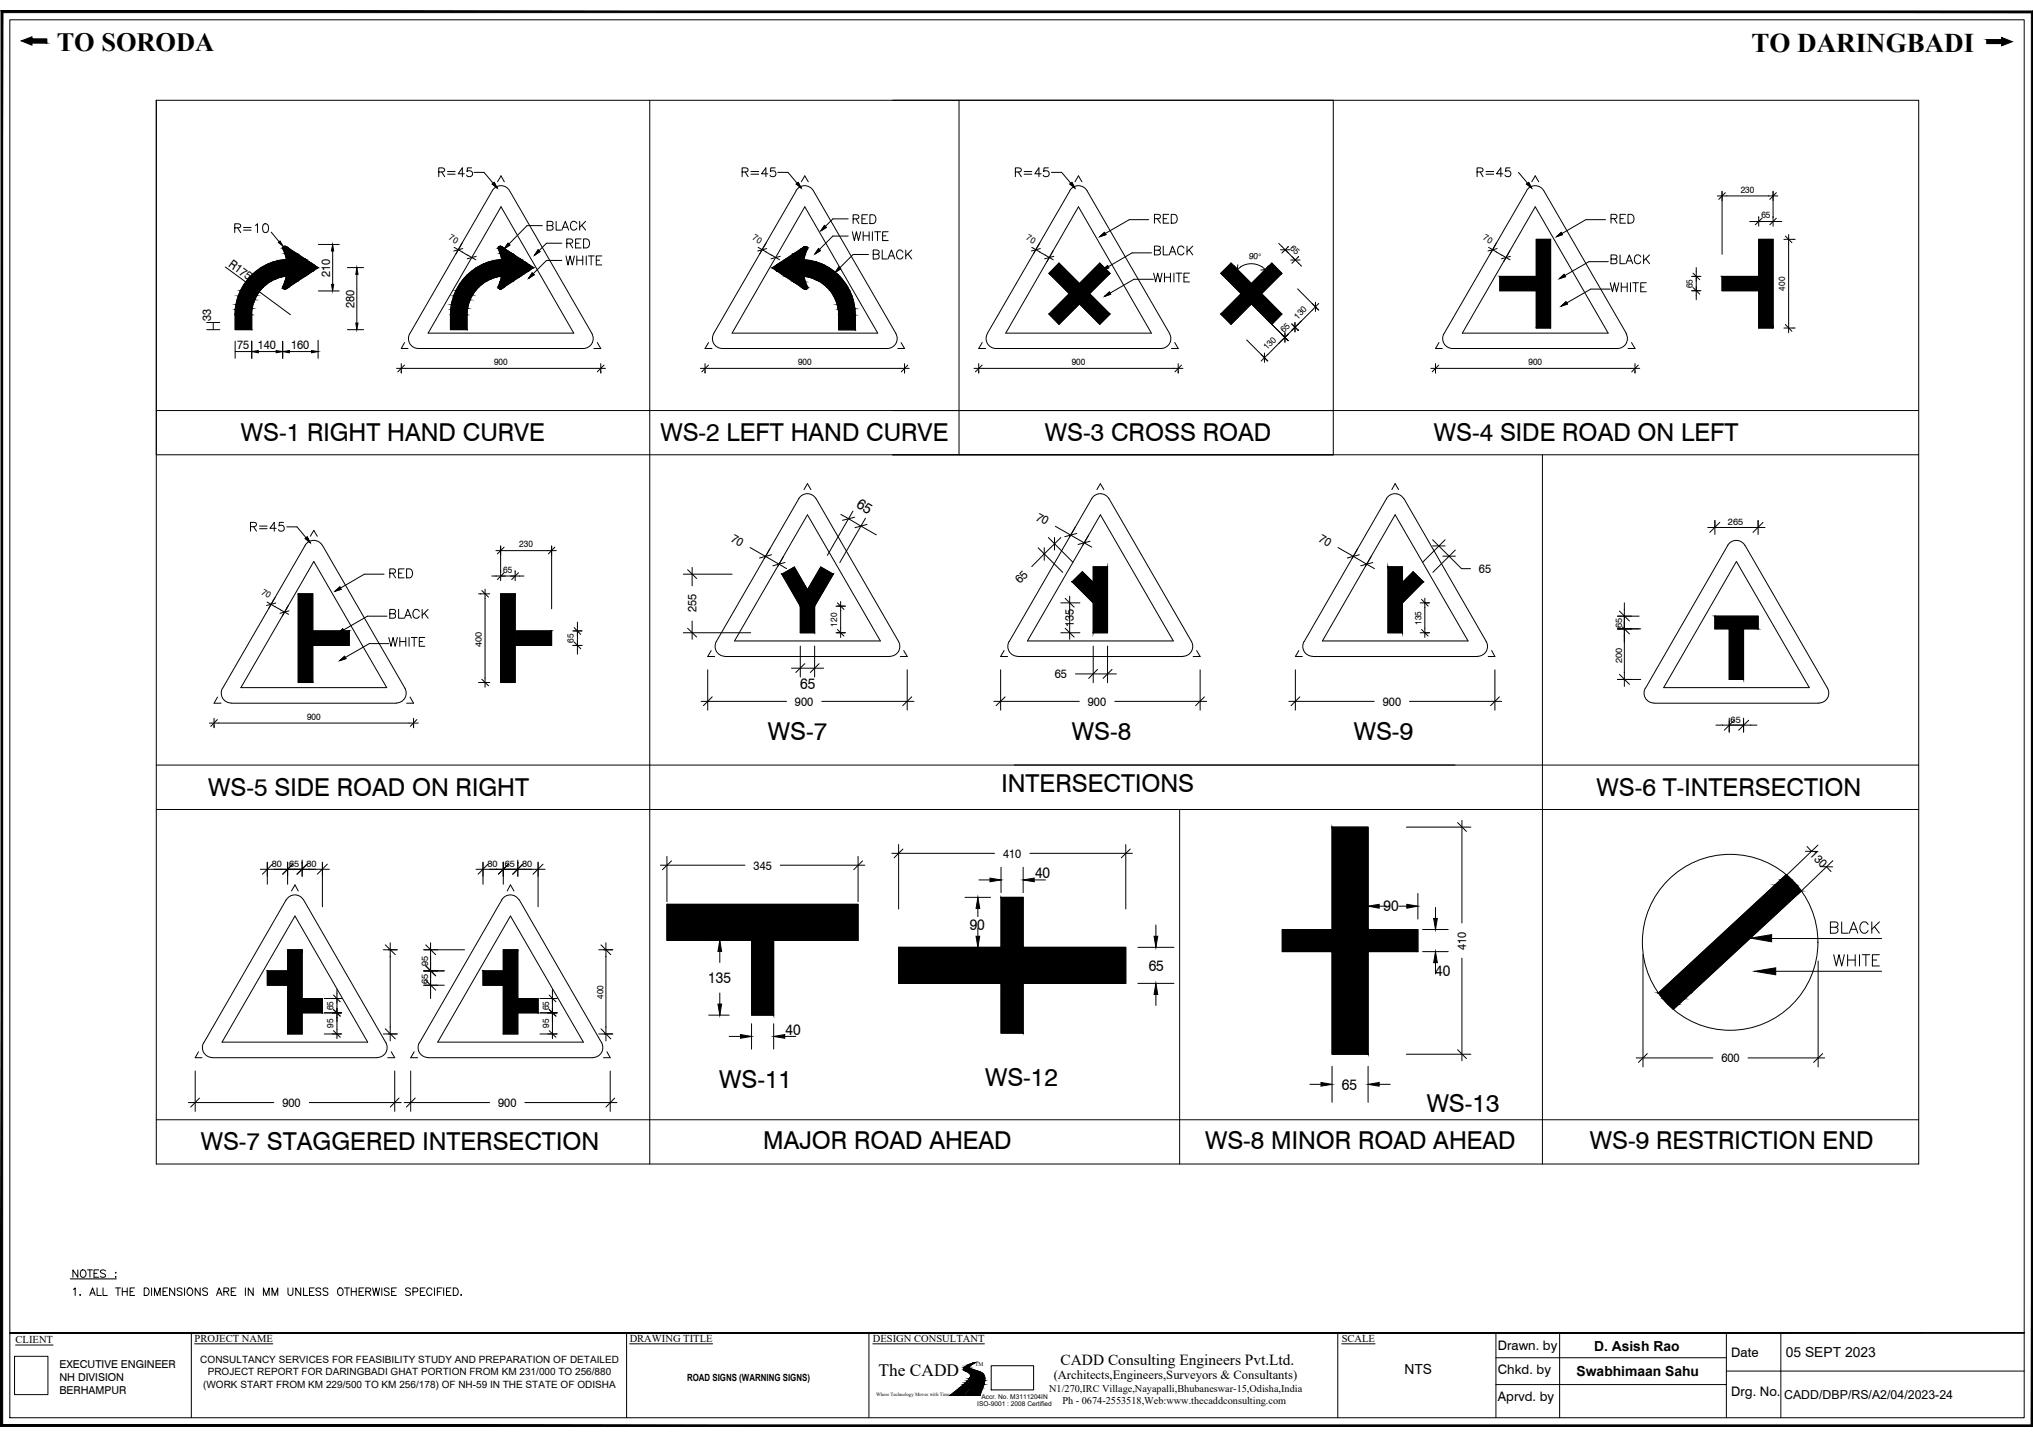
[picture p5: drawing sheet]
<svg xmlns="http://www.w3.org/2000/svg" width="420mm" height="297mm" viewBox="0 0 420 297" stroke-linecap="round" stroke-linejoin="round" font-family="sans-serif">
<defs><g id="words">
<text font-size="5.6" x="362" y="10.7">TO DARINGBADI</text>
<text font-size="5.4" x="11.7" y="10.6">TO SORODA</text>
<g font-size="5.3">
<text x="116.4" y="52.6">RED</text>
<text x="116.1" y="56.1">WHITE</text>
<text x="377.5" y="194">BLACK</text>
<text x="378.2" y="200.7">WHITE</text>
</g>
<g font-size="5.1">
<text x="49.8" y="91.2">WS-1 RIGHT HAND CURVE</text>
<text x="136.5" y="91.2">WS-2 LEFT HAND CURVE</text>
<text x="215.9" y="91.2">WS-3 CROSS ROAD</text>
<text x="296.3" y="91.2">WS-4 SIDE ROAD ON LEFT</text>
<text x="158.7" y="153">WS-7</text>
<text x="221.5" y="153">WS-8</text>
<text x="279.8" y="153">WS-9</text>
<text x="43.1" y="164.5">WS-5 SIDE ROAD ON RIGHT</text>
<text x="207" y="163.8">INTERSECTIONS</text>
<text x="329.9" y="164.5">WS-6 T-INTERSECTION</text>
<text x="148.6" y="224.9">WS-11</text>
<text x="203.6" y="224.4">WS-12</text>
<text x="294.9" y="229.9">WS-13</text>
<text x="41.5" y="237.7">WS-7 STAGGERED INTERSECTION</text>
<text x="157.7" y="237.6">MAJOR ROAD AHEAD</text>
<text x="249" y="237.6">WS-8 MINOR ROAD AHEAD</text>
<text x="328.6" y="237.5">WS-9 RESTRICTION END</text>
</g>
<g font-size="4.9">
<text x="90" y="37.7">R=45</text>
<text x="152.4" y="37.7">R=45</text>
<text x="208.8" y="37.7">R=45</text>
<text x="304.4" y="37.7">R=45</text>
<text x="175.3" y="47.3">RED</text>
<text x="237.8" y="47.3">RED</text>
<text x="332" y="47.3">RED</text>
<text x="47.6" y="49.4">R=10</text>
<text x="112.2" y="48.7">BLACK</text>
<text x="175.3" y="50.8">WHITE</text>
<text x="237.8" y="54">BLACK</text>
<text x="179.6" y="54.7">BLACK</text>
<text x="237.4" y="59.6">WHITE</text>
<text x="332" y="55.7">BLACK</text>
<text x="332" y="61.4">WHITE</text>
<text x="50.8" y="111.1">R=45</text>
<text x="79.7" y="120.6">RED</text>
<text x="79.7" y="129.1">BLACK</text>
<text x="79.4" y="134.8">WHITE</text>
</g>
<text font-size="3.6" x="181.6" y="284.5">The CADD</text>
<g font-size="3.2">
<text x="176.8" y="104.9" transform="rotate(30 176.8 104.9)">65</text>
<text x="165.4" y="142.4">65</text>
<text x="213.9" y="181.5">40</text>
<text x="285.9" y="188.3">90</text>
<text x="200.4" y="192.2">90</text>
<text x="146.3" y="203.2">135</text>
<text x="237.4" y="200.8">65</text>
<text x="296.6" y="201.8">40</text>
<text x="162.3" y="213.9">40</text>
<text x="277.3" y="225.3">65</text>
<text x="219.2" y="282.1">CADD Consulting Engineers Pvt.Ltd.</text>
</g>
<g font-size="2.9">
<text x="329.4" y="279.2">D. Asish Rao</text>
<text x="369.1" y="280.4">05 SEPT 2023</text>
<text x="290.2" y="284.1">NTS</text>
<text x="325.8" y="284.4">Swabhimaan Sahu</text>
</g>
<g font-size="2.7">
<text x="309.6" y="279.1">Drawn. by</text>
<text x="357.8" y="280.4">Date</text>
<text x="309.6" y="284.1">Chkd. by</text>
<text x="309.6" y="289.7">Aprvd. by</text>
<text x="357.8" y="288.6">Drg. No.</text>
</g>
<g font-size="2.6">
<text x="217.8" y="285">(Architects,Engineers,Surveyors &amp; Consultants)</text>
<text x="368.7" y="289.2">CADD/DBP/RS/A2/04/2023-24</text>
</g>
<g font-size="2.5">
<text x="47.1" y="54.9" transform="rotate(36 47.1 54.9)">R175</text>
<text x="68.2" y="57.2" transform="rotate(-90 68.2 57.2)">210</text>
<text x="73.2" y="63.6" transform="rotate(-90 73.2 63.6)">280</text>
<text x="43.6" y="66.4" transform="rotate(-90 43.6 66.4)">33</text>
<text x="49" y="72.2">75</text>
<text x="53.3" y="72.2">140</text>
<text x="60.2" y="72.2">160</text>
<text x="214" y="107.4" transform="rotate(29 214 107.4)">70</text>
<text x="150.9" y="111.8" transform="rotate(30 150.9 111.8)">70</text>
<text x="272.4" y="111.8" transform="rotate(30 272.4 111.8)">70</text>
<text x="305.6" y="118.4">65</text>
<text x="210.9" y="120.8" transform="rotate(-45 210.9 120.8)">65</text>
<text x="143.9" y="126.6" transform="rotate(-90 143.9 126.6)">255</text>
<text x="222" y="129.7" transform="rotate(-90 222 129.7)">135</text>
<text x="218" y="140.2">65</text>
<text x="164.3" y="145.9">900</text>
<text x="224.8" y="145.9">900</text>
<text x="285.8" y="145.9">900</text>
<text x="155.7" y="179.7">345</text>
<text x="207.3" y="177.3">410</text>
<text x="373.9" y="176.8" transform="rotate(46 373.9 176.8)">130</text>
<text x="303" y="196.3" transform="rotate(-90 303 196.3)">410</text>
<text x="355.8" y="219.6">600</text>
<text x="58.4" y="228.8">900</text>
<text x="103" y="228.8">900</text>
</g>
<g font-size="2.2">
<text x="3.2" y="277.6">CLIENT</text>
<text x="40.2" y="277.3">PROJECT NAME</text>
<text x="130.1" y="277.3">DRAWING TITLE</text>
<text x="180.4" y="277.3">DESIGN CONSULTANT</text>
<text x="277.3" y="277.3">SCALE</text>
<text x="12.3" y="282.7">EXECUTIVE ENGINEER</text>
<text x="12.3" y="285.4">NH DIVISION</text>
<text x="12.3" y="288.1">BERHAMPUR</text>
</g>
<g font-size="2.1">
<text x="41.4" y="281.8">CONSULTANCY SERVICES FOR FEASIBILITY STUDY AND PREPARATION OF DETAILED</text>
<text x="42" y="286.8">(WORK START FROM KM 229/500 TO KM 256/178) OF NH-59 IN THE STATE OF ODISHA</text>
<text x="42.9" y="284.3">PROJECT REPORT FOR DARINGBADI GHAT PORTION FROM KM 231/000 TO 256/880</text>
<text x="216.8" y="287.7">N1/270,IRC Village,Nayapalli,Bhubaneswar-15,Odisha,India</text>
<text x="219.6" y="290.2">Ph - 0674-2553518,Web:www.thecaddconsulting.com</text>
</g>
<text font-size="2" x="142" y="285.6">ROAD SIGNS (WARNING SIGNS)</text>
<g font-size="1.9">
<text x="359.7" y="39.8">230</text>
<text x="364" y="45.1">65</text>
<text x="92.6" y="49.5" transform="rotate(29 92.6 49.5)">70</text>
<text x="155.4" y="49.5" transform="rotate(30 155.4 49.5)">70</text>
<text x="212" y="49.5" transform="rotate(30 212 49.5)">70</text>
<text x="258.1" y="53.5" transform="rotate(7 258.1 53.5)">90°</text>
<text x="266.5" y="51.5" transform="rotate(44 266.5 51.5)">65</text>
<text x="306.4" y="49.5" transform="rotate(29 306.4 49.5)">70</text>
<text x="349.9" y="59.5" transform="rotate(-90 349.9 59.5)">65</text>
<text x="368.9" y="60.1" transform="rotate(-90 368.9 60.1)">400</text>
<text x="265.4" y="68.9" transform="rotate(-45 265.4 68.9)">65</text>
<text x="268.2" y="66.1" transform="rotate(-45 268.2 66.1)">130</text>
<text x="102.1" y="75.5">900</text>
<text x="164.9" y="75.5">900</text>
<text x="221.5" y="75.5">900</text>
<text x="261.9" y="72.4" transform="rotate(-46 261.9 72.4)">130</text>
<text x="315.9" y="75.5">900</text>
<text x="107.3" y="113.1">230</text>
<text x="357.1" y="108.6">265</text>
<text x="104" y="118.4">65</text>
<text x="53.9" y="122.8" transform="rotate(30 53.9 122.8)">70</text>
<text x="173" y="129.5" transform="rotate(-90 173 129.5)">120</text>
<text x="293.8" y="129.1" transform="rotate(-90 293.8 129.1)">135</text>
<text x="335.3" y="129.9" transform="rotate(-90 335.3 129.9)">65</text>
<text x="99.6" y="133.7" transform="rotate(-90 99.6 133.7)">400</text>
<text x="118.6" y="132.9" transform="rotate(-90 118.6 132.9)">65</text>
<text x="335.3" y="137" transform="rotate(-90 335.3 137)">200</text>
<text x="63.5" y="148.7">900</text>
<text x="357.7" y="149.4">65</text>
<text x="56.2" y="179.2">80</text>
<text x="59.7" y="179.2">65</text>
<text x="63.3" y="179.2">80</text>
<text x="100.8" y="179.2">80</text>
<text x="104.3" y="179.2">65</text>
<text x="107.9" y="179.2">80</text>
<text x="88.5" y="203.4" transform="rotate(-90 88.5 203.4)">65</text>
<text x="88.5" y="199.7" transform="rotate(-90 88.5 199.7)">95</text>
<text x="68.9" y="208.8" transform="rotate(-90 68.9 208.8)">65</text>
<text x="113.5" y="208.8" transform="rotate(-90 113.5 208.8)">65</text>
<text x="124.8" y="206.4" transform="rotate(-90 124.8 206.4)">400</text>
<text x="68.9" y="212.5" transform="rotate(-90 68.9 212.5)">95</text>
<text x="113.5" y="212.5" transform="rotate(-90 113.5 212.5)">95</text>
</g>
<g font-size="1.4">
<text x="202" y="290.7">ISO-9001 : 2008 Certified</text>
<text x="202.8" y="289.2">Accr. No. M3111204IN</text>
</g>
<text font-size="1.2" x="201.5" y="282.3">TM</text>
<text font-size="1" x="181.1" y="288.6">Where Technology Moves with Time</text>
</g></defs>
<!-- layer: TEXT -->
<g fill="#000" stroke="#000" stroke-width=".21">
<path d="M101.7 38l.5-.3 .5 1.1zM164.5 38l.5-.3 .6 1.1zM221.1 38l.4-.3 .6 1.1zM315.5 38l.4-.3 .6 1.1zM57.9 53.8l1.3-.1v.1zM103.2 59.7h.4zM103.3 51h.3zM103.3 59.8h.2zM103.3 50.9h.2zM105 50.3l.4 .4-1.1 .7zM110 56.4l.4 .4-1.1 .7zM111.2 51.6l.4 .4-1.1 .7z"/>
<path d="M166.2 53.7l1.3 .2h-1.3zM169.2 51.4l.3 .4-1.1 .7zM170.4 46.6l.4 .4-1.1 .7zM173.4 55.2l.3 .4-1.1 .7zM227.3 48.9l1-.9 .3 .5zM227.9 55.8l1-.9 .3 .5zM321.7 48.9l1-.9 .2 .5zM322.3 57.6l1-.9 .3 .5zM228.3 61.2l1-.8 .2 .4zM322.7 63.3l.9-.9 .3 .5zM63.1 111.3l.4-.3 .6 1.2zM69.3 122.2l.9-.9 .3 .5z"/>
<path d="M69.9 130.9l.9-.9 .3 .5zM70.2 136.6l1-.9 .3 .4z"/>
<path d="M51.8 57.1h7.4zM51.8 57.1h7.4z"/>
<path d="M49.8 60l3.9 .1 .1-.1zM49.8 60l3.9 .1h-4z"/>
<path d="M50.2 59.3l3.6 .7 .6-.7zM50.2 59.3l3.6 .7h-4z"/>
<path d="M50.4 58.8l4 .5 .6-.5zM50.4 58.8l4 .5h-4.2z"/>
<path d="M50.6 58.6l4.4 .2 .2-.2zM50.6 58.6l4.4 .2h-4.6z"/>
<path d="M51 58.1l4.2 .5 .9-.5zM51 58.1l4.2 .5h-4.6z"/>
<path d="M51.2 57.8l4.9 .3 .7-.3zM51.2 57.8l4.9 .3h-5.1z"/>
<path d="M51.4 57.6l5.4 .2 .3-.2zM51.4 57.6l5.4 .2h-5.6z"/>
<path d="M51.6 57.3l5.5 .3 1-.3zM51.6 57.3l5.5 .3h-5.7z"/>
<path d="M58.8 59.8h.2zM58.8 59.8h.2z"/>
<path d="M58.8 50.9h.2zM58.8 50.9h.2zM58.8 50.9h.2z"/>
<path d="M58.8 50.9l.3 .1zM58.7 51h.4zM58.7 51h.4zM58.7 51h.4z"/>
<path d="M58.7 51h.4zM58.6 51h.5zM58.6 51h.5zM58.6 51h.5z"/>
<path d="M58.7 59.7h.4zM58.7 59.7l.3 .1zM58.8 59.8h.2z"/>
<path d="M58.6 51h.6zM58.5 51h.7z"/>
<path d="M58.6 59.7h.5zM58.6 59.7h.5zM58.7 59.7h.4zM58.7 59.7h.4z"/>
<path d="M59.2 57.1h3.9zM59.2 57.1h3.9z"/>
<path d="M51.9 57.1h7.3zM51.8 57.1h7.4z"/>
<path d="M59.2 57.1h3.9zM59.2 57.1h3.9z"/>
<path d="M51.8 57.1l6.3 .2 1.1-.2zM51.8 57.1l6.3 .2h-6.5z"/>
<path d="M58.5 51l.9 .1zM58.5 51l.9 .1z"/>
<path d="M57.9 53.8l1.4 .3-.1-.3zM56.6 54.1l1.3-.3 1.4 .3z"/>
<path d="M52.2 56.7l7 .1v-.1zM52.2 56.7l7 .1h-7.1z"/>
<path d="M52.1 56.8l7.1 .3v-.3zM52.1 56.8l7.1 .3h-7.3z"/>
<path d="M58.5 59.6h.7zM58.5 59.6l.6 .1zM58.6 59.7h.5zM58.6 59.7h.5z"/>
<path d="M56.6 54.1l2.7 .2v-.2zM56.3 54.3l.3-.2 2.7 .2z"/>
<path d="M56.3 54.3l3 .3v-.3zM55.4 54.6l.9-.3 3 .3z"/>
<path d="M55.4 54.6l3.9 .2v-.2zM55.1 54.8l.3-.2 3.9 .2z"/>
<path d="M55.1 54.8h4.2zM55 54.8h4.3z"/>
<path d="M55 54.8l4.3 .4v-.4zM54.2 55.2l.8-.4 4.3 .4z"/>
<path d="M54.2 55.2l5.1 .1zM54 55.3h5.3z"/>
<path d="M54 55.3l5.3 .1v-.1zM53.8 55.4l.2-.1 5.3 .1z"/>
<path d="M53.8 55.4l5.5 .6v-.6zM53.1 56l.7-.6 5.5 .6zM53.1 56h6.2zM53.1 56h6.2z"/>
<path d="M53.1 56l6.1 .7 .1-.7zM52.2 56.7l.9-.7 6.1 .7z"/>
<path d="M58.5 51.1l1 .1zM58.5 51.1l1 .1z"/>
<path d="M58.5 59.5h.9zM58.5 59.5l.7 .1z"/>
<path d="M58.5 51.2l1.1 .1zM58.5 51.2l1.1 .1z"/>
<path d="M58.5 59.5h1zM58.5 59.5h.9z"/>
<path d="M58.4 51.3l1.3 .1zM58.4 51.3l1.3 .1z"/>
<path d="M58.4 59.4h1.2zM58.4 59.4l1.1 .1z"/>
<path d="M58.4 51.4l3 1-1.7-1zM58.4 51.4l3 1h-2.5z"/>
<path d="M58.4 59.3h1.3zM58.4 59.3l1.2 .1z"/>
<path d="M58.9 52.4l4.2 1.2-1.7-1.2zM58.9 52.4l4.2 1.2h-3.9z"/>
<path d="M58.9 58.2l.8 1.1 1.7-1.1zM58.9 58.2l.8 1.1h-1.3z"/>
<path d="M59.2 57.1h3.9zM59.2 57.1h3.9z"/>
<path d="M59.2 57.1l2.2 1.1 1.7-1.1zM59.2 57.1l2.2 1.1h-2.5z"/>
<path d="M59.2 53.6l4 .1zM59.2 53.6l4 .1z"/>
<path d="M59.2 53.7l4.9 .6-.9-.6zM59.2 53.7l4.9 .6h-4.8z"/>
<path d="M59.2 56.8l3.9 .3 .4-.3zM59.2 56.8l3.9 .3h-3.9z"/>
<path d="M59.2 56.7l4.3 .1 .2-.1zM59.2 56.7l4.3 .1h-4.3z"/>
<path d="M59.3 54.3l5.3 .3-.5-.3zM59.3 54.3l5.3 .3h-5.3z"/>
<path d="M59.3 54.6l5.6 .2-.3-.2zM59.3 54.6l5.6 .2h-5.6z"/>
<path d="M59.3 56h5.5zM59.3 56h5.6z"/>
<path d="M59.3 56l4.4 .7 1.1-.7zM59.3 56l4.4 .7h-4.5z"/>
<path d="M59.3 55.9l5.6 .1zM59.3 55.9l5.6 .1z"/>
<path d="M59.3 54.8h5.6zM59.3 54.8h5.6z"/>
<path d="M59.3 54.8h5.6zM59.3 54.8h5.6z"/>
<path d="M59.4 54.8l6.3 .5-.8-.5zM59.4 54.8l6.3 .5h-6.4z"/>
<path d="M59.3 55.4l5.6 .5 .7-.5zM59.3 55.4l5.6 .5h-5.6z"/>
<path d="M59.3 55.3l6.3 .1 .1-.1zM59.3 55.3l6.3 .1h-6.3z"/>
<path d="M96.4 57.1h7.3zM96.4 57.1h7.3z"/>
<path d="M96.4 57.1h7.3zM96.4 57.1h7.3z"/>
<path d="M97.6 56h6.2zM97.6 56h6.2z"/>
<path d="M94.3 60l4 .1 .1-.1zM94.3 60l4 .1h-4.1z"/>
<path d="M94.7 59.3l3.7 .7 .6-.7zM94.7 59.3l3.7 .7h-4.1z"/>
<path d="M95 58.8l4 .5 .5-.5zM95 58.8l4 .5h-4.3z"/>
<path d="M95.1 58.6l4.4 .2 .3-.2zM95.1 58.6l4.4 .2h-4.5z"/>
<path d="M95.5 58.1l4.3 .5 .9-.5zM95.5 58.1l4.3 .5h-4.7z"/>
<path d="M95.7 57.8l5 .3 .6-.3zM95.7 57.8l5 .3h-5.2z"/>
<path d="M95.9 57.6l5.4 .2 .3-.2zM95.7 57.8l.2-.2 5.4 .2z"/>
<path d="M96.2 57.3l5.4 .3 1.1-.3zM96.2 57.3l5.4 .3h-5.7z"/>
<path d="M103.3 59.8h.2zM103.3 59.8h.2z"/>
<path d="M103.3 50.9h.2zM103.3 50.9h.2z"/>
<path d="M103.3 50.9l.3 .1zM103.3 50.9l.3 .1zM103.2 51h.4z"/>
<path d="M103.2 51h.5zM103.2 51h.5zM103.2 51h.5zM103.2 51h.5z"/>
<path d="M103.3 59.7h.3zM103.3 59.7l.2 .1z"/>
<path d="M103.2 51h.6zM103.1 51h.7z"/>
<path d="M103.7 57.1h3.9zM103.7 57.1h3.9z"/>
<path d="M96.4 57.1l6.3 .2 1-.2zM96.4 57.1l6.3 .2h-6.5z"/>
<path d="M103.2 59.7h.5zM103.2 59.7h.4zM103.2 59.7h.4z"/>
<path d="M103.7 53.7v.1zM102.4 53.8l1.3-.1v.1z"/>
<path d="M102.4 53.8l1.4 .3-.1-.3zM101.1 54.1l1.3-.3 1.4 .3z"/>
<path d="M96.6 56.8l7.1 .3v-.3zM96.6 56.8l7.1 .3h-7.3z"/>
<path d="M103.1 51l.7 .1zM103.1 51l.7 .1z"/>
<path d="M101.1 54.1l2.7 .2v-.2zM100.8 54.3l.3-.2 2.7 .2z"/>
<path d="M96.8 56.7l6.9 .1 .1-.1zM96.6 56.8l.2-.1 6.9 .1z"/>
<path d="M103.1 59.6h.7zM103.1 59.6l.6 .1zM103.2 59.7h.5zM103.2 59.7h.5z"/>
<path d="M100.8 54.3l3 .3v-.3zM99.9 54.6l.9-.3 3 .3z"/>
<path d="M103 51.1l1 .1zM103 51.1l1 .1z"/>
<path d="M99.9 54.6l3.9 .2v-.2zM99.6 54.8l.3-.2 3.9 .2z"/>
<path d="M99.6 54.8h4.2zM99.5 54.8h4.3z"/>
<path d="M99.5 54.8l4.3 .4v-.4zM98.7 55.2l.8-.4 4.3 .4z"/>
<path d="M98.7 55.2l5.1 .1zM98.6 55.3h5.2z"/>
<path d="M98.6 55.3l5.2 .1v-.1zM98.3 55.4l.3-.1 5.2 .1z"/>
<path d="M98.3 55.4l5.5 .6v-.6zM97.7 56l.6-.6 5.5 .6z"/>
<path d="M103.8 56h5.5zM103.8 56h5.5z"/>
<path d="M97.7 56h6.1zM97.6 56h6.2z"/>
<path d="M103.8 56h5.5zM103.8 56h5.5z"/>
<path d="M97.6 56l6.2 .7v-.7zM96.8 56.7l.8-.7 6.2 .7z"/>
<path d="M103 59.5h.8zM103 59.5l.8 .1z"/>
<path d="M103 51.2l1.1 .1zM103 51.2l1.1 .1z"/>
<path d="M103 59.5h1zM103 59.5h.8z"/>
<path d="M103 51.3l1.2 .1zM103 51.3l1.2 .1z"/>
<path d="M103 59.4h1.1zM103 59.4l1 .1z"/>
<path d="M103 51.4l2.9 1-1.7-1zM103 51.4l2.9 1h-2.5z"/>
<path d="M103 59.3h1.2zM103 59.3l1.1 .1z"/>
<path d="M103.4 52.4l4.2 1.2-1.7-1.2zM103.4 52.4l4.2 1.2h-3.9z"/>
<path d="M103.4 58.2l.8 1.1 1.7-1.1zM103.4 58.2l.8 1.1h-1.2z"/>
<path d="M103.6 57.3l2.3 .9 1.4-.9zM103.6 57.3l2.3 .9h-2.5z"/>
<path d="M103.7 57.1h3.9zM103.7 57.1h3.9z"/>
<path d="M103.7 57.1l3.6 .2 .3-.2zM103.7 57.1l3.6 .2h-3.7z"/>
<path d="M103.7 53.6l4 .1zM103.7 53.6l4 .1z"/>
<path d="M103.7 53.7l4.8 .4-.8-.4zM103.7 53.7l4.8 .4h-4.7z"/>
<path d="M103.8 56.7l3.8 .4 .6-.4zM103.8 56.7l3.8 .4h-3.9zM103.7 57.1h3.9zM103.7 57.1h3.9z"/>
<path d="M103.8 54.1l4.9 .2-.2-.2zM103.8 54.1l4.9 .2h-4.9z"/>
<path d="M103.8 54.3l5.6 .5-.7-.5zM103.8 54.3l5.6 .5h-5.6z"/>
<path d="M103.8 56l4.4 .7 1.1-.7zM103.8 56l4.4 .7h-4.4z"/>
<path d="M103.8 55.9h5.6zM103.8 55.9l5.5 .1z"/>
<path d="M103.8 54.8h5.6zM103.8 54.8h5.6z"/>
<path d="M103.8 54.8h5.7zM103.8 54.8h5.7z"/>
<path d="M103.8 54.8l6.5 .5-.8-.5zM103.8 54.8l6.5 .5h-6.5z"/>
<path d="M103.8 55.4l5.6 .5 .7-.5zM103.8 55.4l5.6 .5h-5.6z"/>
<path d="M103.8 55.3l6.3 .1 .2-.1zM103.8 55.3l6.3 .1h-6.3z"/>
<path d="M162.1 53.7h4.1zM162.1 53.7h4.1z"/>
<path d="M162.3 57.1h3.9zM162.3 57.1h3.9z"/>
<path d="M162.3 57.1h3.9zM162.3 57.1h3.9z"/>
<path d="M162.3 57.1h3.9zM162.3 57.1h3.9z"/>
<path d="M160.7 54.6l5.3 .2v-.2zM160.5 54.8l.2-.2 5.3 .2z"/>
<path d="M160.5 54.8h5.5zM160.4 54.8h5.6z"/>
<path d="M160.4 54.8h5.6zM160.4 54.8h5.6z"/>
<path d="M160.4 54.8l5.6 .6v-.6zM159.6 55.4l.8-.6 5.6 .6z"/>
<path d="M159.6 55.4l6.4 .1v-.1zM159.6 55.4l6.4 .1h-6.2z"/>
<path d="M159.8 55.5l6.2 .5v-.5zM159.8 55.5l6.2 .5h-5.5z"/>
<path d="M160.5 56h5.5zM160.5 56h5.5z"/>
<path d="M160.5 56h5.5zM160.5 56h5.5z"/>
<path d="M160.5 56l5.6 .7-.1-.7zM160.5 56l5.6 .7h-4.5z"/>
<path d="M161.2 54.3l4.8 .3 .1-.3zM160.7 54.6l.5-.3 4.8 .3z"/>
<path d="M161.6 56.7l4.5 .1v-.1zM161.6 56.7l4.5 .1h-4.3z"/>
<path d="M161.8 56.8l4.4 .3-.1-.3zM161.8 56.8l4.4 .3h-3.9z"/>
<path d="M162.3 53.6l3.9 .1zM162.1 53.7h4.1z"/>
<path d="M162.1 53.7l4 .6 .1-.6zM161.2 54.3l.9-.6 4 .6z"/>
<path d="M166.2 57.1h7.3zM166.2 57.1h7.3z"/>
<path d="M166.2 57.1h7.3zM166.2 57.1h7.3z"/>
<path d="M162.3 57.1l4.2 1.1-.3-1.1zM162.3 57.1l4.2 1.1h-2.5z"/>
<path d="M166.4 59.8h.1zM166.4 59.8h.1z"/>
<path d="M166.4 51h.1zM166.4 51h.1zM166.4 51h.1z"/>
<path d="M164 52.5l2.2 1.1 .3-1.1zM162.3 53.6l1.7-1.1 2.2 1.1z"/>
<path d="M164 58.2l2.9 1.1-.4-1.1zM164 58.2l2.9 1.1h-1.3z"/>
<path d="M166.4 51h.2zM166.3 51h.3zM166.3 51h.3zM166.3 51h.3z"/>
<path d="M166.3 51h.4zM166.2 51h.5zM166.2 51h.5zM166.2 51h.5z"/>
<path d="M166.3 59.8h.3zM166.3 59.8h.2zM166.4 59.8h.1z"/>
<path d="M166.2 51l.6 .1zM166.1 51.1h.7z"/>
<path d="M166.2 59.7h.5zM166.2 59.7l.4 .1zM166.3 59.8h.3zM166.3 59.8h.3z"/>
<path d="M166.1 51.1l.7 .1zM166 51.2h.8z"/>
<path d="M166.1 59.7h.7zM166.1 59.7h.6zM166.2 59.7h.5zM166.2 59.7h.5z"/>
<path d="M166 51.2l.9 .1zM166 51.2l.9 .1h-1z"/>
<path d="M166 59.6h.8zM166 59.6l.8 .1z"/>
<path d="M165.9 51.3h1zM165.8 51.3h1.1z"/>
<path d="M165.9 59.5h1zM165.9 59.5l.9 .1z"/>
<path d="M165.8 51.3l1.1 .1zM165.6 51.4h1.3z"/>
<path d="M165.6 51.4l.9 1.1 .4-1.1zM164 52.5l1.6-1.1 .9 1.1z"/>
<path d="M165.6 59.3l1.3 .1zM165.6 59.3l1.3 .1z"/>
<path d="M165.8 59.4h1.1zM165.8 59.4l1.1 .1z"/>
<path d="M166.2 53.9l2.5 .3-1.2-.3zM166.2 53.9l2.5 .3h-2.6z"/>
<path d="M166.1 54.2l3 .1-.4-.1zM166.1 54.2l3 .1h-3z"/>
<path d="M166.1 54.3l3.9 .3-.9-.3zM166.1 54.3l3.9 .3h-4z"/>
<path d="M166 54.6l4.3 .2-.3-.2zM166 54.6l4.3 .2h-4.3z"/>
<path d="M166 54.8h4.3zM166 54.8h4.3z"/>
<path d="M166 54.8l5.2 .5-.9-.5zM166 54.8l5.2 .5h-5.2z"/>
<path d="M166 55.3l5.5 .2-.3-.2zM166 55.3l5.5 .2h-5.5z"/>
<path d="M166 55.5l6.2 .5-.7-.5zM166 55.5l6.2 .5h-6.2z"/>
<path d="M166 56h6.2zM166 56h6.2z"/>
<path d="M166 56h6.3zM166 56h6.3z"/>
<path d="M166 56l7.1 .7-.8-.7zM166 56l7.1 .7h-7z"/>
<path d="M166.1 56.7l7.1 .1-.1-.1zM166.1 56.7l7.1 .1h-7.1z"/>
<path d="M166.1 56.8l7.4 .3-.3-.3zM166.1 56.8l7.4 .3h-7.3z"/>
<path d="M166.2 57.1h7.3zM166.2 57.1h7.3z"/>
<path d="M166.2 57.1l7.5 .2-.2-.2zM166.2 57.1l7.5 .2h-6.5z"/>
<path d="M167.2 57.3l6.8 .3-.3-.3zM167.2 57.3l6.8 .3h-5.8z"/>
<path d="M168.2 57.6l5.9 .2-.1-.2zM168.2 57.6l5.9 .2h-5.5z"/>
<path d="M168.6 57.8l5.7 .3-.2-.3zM168.6 57.8l5.7 .3h-5.1z"/>
<path d="M169.2 58.1l5.6 .6-.5-.6zM169.2 58.1l5.6 .6h-4.7z"/>
<path d="M170.1 58.7l4.8 .2-.1-.2zM170.1 58.7l4.8 .2h-4.6z"/>
<path d="M170.3 58.9l4.9 .5-.3-.5zM170.3 58.9l4.9 .5h-4.3z"/>
<path d="M170.9 59.4l4.7 .6-.4-.6zM170.9 59.4l4.7 .6h-4.1z"/>
<path d="M48.6 65.1l3.4 3v-3zM48.6 65.1l3.4 3h-3.4z"/>
<path d="M48.6 64l3.4 1.1 .1-1.1zM48.6 64l3.4 1.1h-3.4z"/>
<path d="M48.6 63.7l3.5 .3 .1-.3zM48.6 63.7l3.5 .3h-3.5z"/>
<path d="M48.8 63l3.4 .7 .1-.7zM48.8 63l3.4 .7h-3.6z"/>
<path d="M48.9 62.5l3.4 .5 .2-.5zM48.9 62.5l3.4 .5h-3.5z"/>
<path d="M49 62l3.5 .5 .2-.5zM49 62l3.5 .5h-3.6z"/>
<path d="M49.3 61.2l3.4 .8 .3-.8zM49.3 61.2l3.4 .8h-3.7z"/>
<path d="M49.4 61l3.6 .2 .1-.2zM49.4 61l3.6 .2h-3.7z"/>
<path d="M49.7 60.1l3.4 .9 .6-.9zM49.7 60.1l3.4 .9h-3.7z"/>
<path d="M93.1 65.1l3.4 3v-3zM93.1 65.1l3.4 3h-3.4z"/>
<path d="M93.2 64l3.3 1.1 .1-1.1zM93.2 64l3.3 1.1h-3.4z"/>
<path d="M93.2 63.7l3.4 .3v-.3zM93.2 63.7l3.4 .3h-3.4z"/>
<path d="M93.3 63l3.3 .7 .2-.7zM93.3 63l3.3 .7h-3.4z"/>
<path d="M93.4 62.5l3.4 .5 .2-.5zM93.4 62.5l3.4 .5h-3.5z"/>
<path d="M93.6 62l3.4 .5 .2-.5zM93.6 62l3.4 .5h-3.6z"/>
<path d="M93.8 61.2l3.4 .8 .3-.8zM93.8 61.2l3.4 .8h-3.6z"/>
<path d="M93.9 61l3.6 .2 .2-.2zM93.9 61l3.6 .2h-3.7z"/>
<path d="M94.2 60.1l3.5 .9 .6-.9zM94.2 60.1l3.5 .9h-3.8z"/>
<path d="M171.5 60l4.1 .1v-.1zM171.5 60l4.1 .1h-4z"/>
<path d="M171.6 60.1l4.4 .9-.4-.9zM171.6 60.1l4.4 .9h-3.8z"/>
<path d="M172.2 61l3.9 .2-.1-.2zM172.2 61l3.9 .2h-3.8z"/>
<path d="M172.3 61.2l4 .8-.2-.8zM172.3 61.2l4 .8h-3.6z"/>
<path d="M172.7 62l3.7 .5-.1-.5zM172.7 62l3.7 .5h-3.5z"/>
<path d="M172.9 62.5l3.6 .5-.1-.5zM172.9 62.5l3.6 .5h-3.4z"/>
<path d="M173.1 63l3.6 .8-.2-.8zM173.1 63l3.6 .8h-3.5z"/>
<path d="M173.2 63.8l3.5 .2v-.2zM173.2 63.8l3.5 .2h-3.4z"/>
<path d="M173.3 64l3.5 1.1-.1-1.1zM173.3 64l3.5 1.1h-3.5z"/>
<path d="M173.3 65.1l3.5 3.1v-3.1zM173.3 65.1l3.5 3.1h-3.5z"/>
</g>
<!-- layer: BTEXT -->
<path d="M32.3 20.7h364.2v219.9h-364.2zM134.3 20.7v219.9M198.2 20.7v73.3M275.5 20.7v73.3M32.3 84.9h364.2M32.3 94h364.2M318.8 94v73.3M32.3 158.1h364.2M32.3 167.3h364.2M32.3 231.5h364.2" fill="none" stroke="#000" stroke-width=".21"/>
<!-- layer: TEXT -->
<g fill="none" stroke="#000" stroke-width=".21">
<path d="M100 35.6l2.7 3.2M101.7 38l.5-.3 .5 1.1zM162.9 35.6l2.7 3.2M164.5 38l.5-.3 .6 1.1zM219.4 35.6l2.7 3.2M221.1 38l.4-.3 .6 1.1zM313.8 35.6l2.7 3.2M315.5 38l.4-.3 .6 1.1zM105 50.3l.4 .4-1.1 .7zM110 56.4l.4 .4-1.1 .7zM111.2 51.6l.4 .4-1.1 .7zM112.1 46.6h-3.2l-4.6 4.8"/>
<path d="M112.9 50.3l-2.4 2.4M116.1 53.8h-3.2l-3.6 3.7M169.2 51.4l.3 .4-1.1 .7zM170.4 46.6l.4 .4-1.1 .7zM173.4 55.2l.3 .4-1.1 .7zM175.3 45.2h-3.2l-2.4 2.5M175.3 48.8h-3.2l-3.7 3.7M179.5 52.6h-3.2l-3.7 3.7M227.3 48.9l1-.9 .3 .5zM227.9 55.8l1-.9 .3 .5zM237.4 45.4h-4l-6.1 3.5M238 52.3h-4l-6.1 3.5"/>
<path d="M238.4 57.7h-4l-6.1 3.5M321.7 48.9l1-.9 .2 .5zM322.3 57.6l1-.9 .3 .5zM331.8 45.4h-4.1l-6 3.5M332.4 54.1h-4l-6.1 3.5M332.8 59.8h-4l-6.1 3.5M228.3 61.2l1-.8 .2 .4zM322.7 63.3l.9-.9 .3 .5zM61.4 108.9l2.7 3.3M63.1 111.3l.4-.3 .6 1.2zM79.4 118.7h-4.1l-6 3.5M69.3 122.2l.9-.9 .3 .5z"/>
<path d="M69.9 130.9l.9-.9 .3 .5zM70.2 136.6l1-.9 .3 .4zM80 127.4h-4.1l-6 3.5M80.3 133h-4l-6.1 3.6M100.2 123.7v16.5M14.5 264.4h9.5M15.2 266.5l.3-.3v1.6M16.1 262.5v1.5l-1-1.5v1.5M16.6 267.6v.2zM16.7 262.7a.59 .59 0 0 1 .7-.2 .59 .59 0 0 1 .4 .6v.4a.59 .59 0 0 1-.6 .5 .59 .59 0 0 1-.6-.5zM18.1 262.5h1M18.5 267.8l.6-1.6 .6 1.6"/>
<path d="M18.6 262.5v1.5M18.8 267.3h.7M19.4 263.2h.6M20.1 266.2v1.6h.9M20.4 262.5h-1v1.5h1M21.3 266.2v1.6h.9M21.8 262.7a.6 .6 0 0 0-1.1 .2l1.1 .7-.2 .4h-.5l-.4-.2M23.8 263.1h.2zM23.8 264h.2zM23.9 266.2h1M24.4 266.2v1.6M25.3 266.2v1.6"/>
<path d="M25.3 267h1M26.3 266.2v1.6M26.9 267h.6M27.8 266.2h-.9v1.6h.9M29.8 266.2h.5a.84 .84 0 0 1 .5 .8 .84 .84 0 0 1-.5 .8h-.5zM31.3 266.2v1.6M31.9 267.8v-1.6l.6 1.6 .6-1.6v1.6M33.7 267h.5M34.6 266.2h-.9v1.6h.9M36.1 266.2v1.6l-1-1.6v1.6M37.6 266.5a.55 .55 0 0 0-.5-.3 .55 .55 0 0 0-.5 .4l.1 .2 .8 .3 .1 .4a.62 .62 0 0 1-1 0M38.1 266.2v1.6"/>
<path d="M38.9 266.3a.72 .72 0 0 1 1 .7 .72 .72 0 0 1-1 .7l-.2-.5v-.4zM41.4 266.2v1.6l-1.1-1.6v1.6M42.9 266.5a.56 .56 0 0 0-.6-.3 .56 .56 0 0 0-.4 .4l.3 .3 .6 .2 .1 .4a.6 .6 0 0 1-1 0M44.7 267.8l.6-1.6 .6 1.6M45 267.3h.7M46.3 267l.9-.1 .1-.4-.4-.3h-.6v1.6M46.8 267l.5 .8M47.8 267h.6M48.8 266.2h-1v1.6h1M50.7 266.2v1.6M52.3 266.2v1.6l-1-1.6v1.6M54.4 267.8v-1.6l.6 1.6 .6-1.6v1.6"/>
<path d="M56.2 267.8v-1.6l.6 1.6 .6-1.6v1.6M59.5 266.2v1.1a.51 .51 0 0 0 .5 .5 .51 .51 0 0 0 .5-.5v-1.1M62.1 266.2v1.6l-1-1.6v1.6M62.7 266.2v1.6h.9M64 267h.6M64.9 266.2h-.9v1.6h.9M66.3 266.5a.56 .56 0 0 0-.6-.3 .56 .56 0 0 0-.4 .4l.3 .3 .6 .2 .1 .4a.6 .6 0 0 1-1 0M67.8 266.5a.55 .55 0 0 0-.6-.3 .55 .55 0 0 0-.4 .4l.1 .2 .7 .3 .2 .4a.62 .62 0 0 1-1 0M69.9 266.5l.2-.2a.77 .77 0 0 1 .9 .5 .77 .77 0 0 1-.5 1 .79 .79 0 0 1-.7-.5 .79 .79 0 0 1 .1-.8zM71.2 266.2h1M71.7 266.2v1.6M72.6 267h1"/>
<path d="M72.6 266.2v1.6M73.6 266.2v1.6M74.2 267h.6M75.2 266.2h-1v1.6h1M75.6 267l.9-.1 .1-.2-.1-.4-.9-.1v1.6M76.1 267l.5 .8M77 266.2l.3 1.6 .4-1.6 .4 1.6 .3-1.6M78.9 266.2v1.6M80.4 266.5a.55 .55 0 0 0-.5-.3 .55 .55 0 0 0-.5 .4l.1 .2 .8 .3 .1 .4a.62 .62 0 0 1-1 0M80.9 267h.6M81.9 266.2h-1v1.6h1M84.8 266.5a.55 .55 0 0 0-.5-.3 .55 .55 0 0 0-.5 .4l.3 .3 .6 .2 .1 .4a.62 .62 0 0 1-1 0"/>
<path d="M85.3 267h.9l.2-.3-.2-.4-.9-.1v1.6M86.9 267h.6M87.8 266.2h-.9v1.6h.9M89.3 266.6a.56 .56 0 0 0-.7-.4 .56 .56 0 0 0-.4 .6v.4a.56 .56 0 0 0 .4 .6 .56 .56 0 0 0 .7-.4M89.8 266.2v1.6M90.4 267h.6M91.4 266.2h-1v1.6M91.7 266.2v1.6M92.3 267h.6M93.2 266.2h-.9v1.6h.9M93.7 266.2h.5a.84 .84 0 0 1 .5 .8 .84 .84 0 0 1-.5 .8h-.5zM95.3 267.6v.2z"/>
</g>
<!-- layer: ST -->
<g fill="none" stroke="#000" stroke-width=".21">
<path d="M105.3 39.4a2.05 2.05 0 0 0-3.6 0l-17 29.5M105.3 39.4l17 29.5M164.5 39.4a2.05 2.05 0 0 1 3.6 0M164.5 39.4l-17 29.5M168.1 39.4l17.1 29.5M315.5 39.4a2.05 2.05 0 0 1 3.5 0l17.1 29.5M315.5 39.4l-17 29.5M58.4 51.3a9.5 9.5 0 0 1 0 8.1l.4 .3 .3-.1M59.1 51h-.4l-.3 .4M59.1 51l6.6 4.3-6.6 4.4M59.1 57.1a8 8 0 0 0-7.1 7.9M59.2 53.6a11.5 11.5 0 0 0-10.6 11.4"/>
<path d="M102.9 51.3a9 9 0 0 1 0 8M103 59.3l.2 .4 .4-.1M103.5 42.7l15.1 26.2h-30.1zM103.6 51h-.4l-.2 .4M103.7 51l6.6 4.3-6.6 4.4M103.7 53.6a11.5 11.5 0 0 0-10.6 11.5v3h3.4a11.6 11.6 0 0 1 1.1-7.2 8 8 0 0 1 6.1-3.8M166.1 53.7a11.5 11.5 0 0 1 10.6 11.4M166.2 57.1a8 8 0 0 1 7.1 8M166.3 42.7l15.1 26.2h-30.1zM166.9 51.4a9.5 9.5 0 0 0-.1 8.1l-.3 .3-.3-.1M166.9 51.4l-.3-.4h-.4l-6.6 4.4 6.6 4.3M218.9 54.4l4.2 4.2 4.2-4.2 2.1 2.1-4.2 4.2 4.2 4.2-2.1 2.1-4.2-4.2-4.2 4.2-2.1-2.1 4.2-4.2-4.2-4.2z"/>
<path d="M222.9 42.7l15.1 26.2h-30.1zM254.4 54.4l4.2 4.2 4.2-4.2 2.1 2.1-4.2 4.2 4.2 4.2-2.1 2.1-4.2-4.2-4.2 4.2-2.1-2.1 4.2-4.2-4.2-4.2zM317.3 42.7l15.1 26.2h-30.2zM317.5 49.5h3v18.3h-3v-7.7h-7.5v-3h7.5zM363.5 49.5h2.9v18.3h-2.9v-7.7h-7.6v-3h7.6zM48.6 65.1v3h3.4v-3M84.7 69a2.05 2.05 0 0 0 1.8 3h34.1a2.05 2.05 0 0 0 1.7-3M147.5 69a2.05 2.05 0 0 0 1.8 3M173.3 65.1v3.1h3.5v-3.1M185.1 69a2.05 2.05 0 0 1-1.7 3h-34.1M204 68.9l17.1-29.5a2.05 2.05 0 0 1 3.5 0l17.1 29.5M204.1 69a2.05 2.05 0 0 0 1.7 3h34.1a2.05 2.05 0 0 0 1.8-3"/>
<path d="M298.4 69a2.05 2.05 0 0 0 1.8 3M336.1 69a2.05 2.05 0 0 1-1.8 3h-34.1M63.1 112.7a2.05 2.05 0 0 1 3.5 0M63.1 112.7l-17.1 29.6M64.9 116.1l15 26h-30.1zM66.6 112.7l17.1 29.6M161.6 118.7l2.6-1.5 2.7 4.7 2.7-4.7 2.6 1.5-3.8 6.6v5.5h-3v-5.5zM166.9 106.4l15 26.1h-30.1zM227.4 106.4l15.1 26.1h-30.2zM286.9 117.2h3v3.2l2.2-2.2 2.1 2.1-4.3 4.3v6.2h-3zM288.3 106.4l15.1 26.1h-30.1zM290.1 103.1a2.05 2.05 0 0 0-3.6 0l-17 29.5"/>
<path d="M290.2 103.1l17 29.5M352.9 109h11.9M354.4 107.6v2.9M355.4 108l-2 2.1M358.9 116.1l15 26h-30.1zM363.3 107.6v2.9M364.4 108l-2.1 2.1M61.6 122.8h3v7.6h7.6v3h-7.6v7.7h-3zM103.5 122.8h3v7.6h7.5v3h-7.5v7.7h-3zM148 132.6l17.1-29.5a2.05 2.05 0 0 1 3.5 0l17.1 29.5M148.1 132.6a2.05 2.05 0 0 0 1.7 3.1M149.9 135.7h34"/>
<path d="M185.7 132.6a2.05 2.05 0 0 1-1.8 3.1M208.6 132.6a2.05 2.05 0 0 0 1.7 3.1M208.6 132.6l17-29.5a2.05 2.05 0 0 1 3.6 0l17.1 29.5M210.4 135.7h34.1M221.6 120.3l2.1-2.1 2.2 2.2v-3.2h3v13.6h-3v-6.2zM246.2 132.6a2.05 2.05 0 0 1-1.7 3.1M269.5 132.6a2.05 2.05 0 0 0 1.8 3.1M271.3 135.7h34.1M307.1 132.6a2.05 2.05 0 0 1-1.7 3.1M354.4 127.4h8.9v2.6h-3v10.4h-2.9v-10.4h-3zM46 142.2a2.05 2.05 0 0 0 1.8 3.1l34.1 .1a2.1 2.1 0 0 0 1.8-3.2M340 142.2a2.05 2.05 0 0 0 1.8 3.1l34.1 .1"/>
<path d="M340.1 142.3l17-29.6a2.05 2.05 0 0 1 3.5 0l17.1 29.6M354.6 149.9h8.5M357.4 148.4v3M358.4 148.9l-2 2M360.3 148.4v3M361.4 148.9l-2.1 2M377.7 142.2a2.05 2.05 0 0 1-1.8 3.1M275.3 171h7.4v21.1h10.3v4.6h-10.3v21.2h-7.4v-21.2h-10.3v-4.6h10.3zM59.4 196.3h3v10.1h4.2v3h-4.2v4.3h-3v-10h-4.2v-3h4.2zM61 189.3l15 26.1h-30.1zM79.2 196.3h2.9M79.6 195.3l2.1 2"/>
<path d="M80.6 194.9v20.3M104 196.3h3v10.1h4.2v3h-4.2v4.3h-3v-10h-4.2v-3h4.2zM105.5 189.3l15.1 26.1h-30.1zM107.3 186a2.05 2.05 0 0 0-3.6 0l-17 29.5M107.3 186l17 29.5M123.7 196.3h3M124.2 195.3l2 2M125.2 194.9v20.3M137.8 186.9h39.5v7.5h-17.4v15.4h-4.6v-15.4h-17.5zM185.7 195.8h21.2v-10.3h4.6v10.3h21.2v7.5h-21.2v10.3h-4.6v-10.3h-21.2zM42.1 215.5a2.05 2.05 0 0 0 1.8 3.1M42.1 215.5l17.1-29.5a2.05 2.05 0 0 1 3.5 0l17.1 29.5"/>
<path d="M43.9 218.6h34.1M79.2 213.7h2.9M79.6 212.7l2.1 2M79.7 215.5a2.05 2.05 0 0 1-1.7 3.1M86.7 215.5a2.05 2.05 0 0 0 1.8 3.1M88.5 218.6h34.1M123.7 213.7h3M124.2 212.7l2 2M124.3 215.5a2.05 2.05 0 0 1-1.8 3.1"/>
<circle cx="357.5" cy="194.8" r="18.2"/>
</g>
<g fill="#000" stroke="#000" stroke-width=".21">
<path d="M166.9 121.9l1.5 3.4h-3z"/>
<path d="M218.9 54.4l10.5 10.5-12.6-8.4zM216.8 56.5l10.5 10.5 2.1-2.1z"/>
<path d="M227.3 54.4l-10.5 10.5 12.6-8.4zM216.8 64.9l12.6-8.4-10.5 10.5z"/>
<path d="M254.4 54.4l10.5 10.5-12.6-8.4zM252.3 56.5l10.5 10.5 2.1-2.1z"/>
<path d="M262.8 54.4l-10.5 10.5 12.6-8.4zM252.3 64.9l12.6-8.4-10.5 10.5z"/>
<path d="M317.5 49.5v18.3l3-18.3zM320.5 49.5v18.3h-3z"/>
<path d="M310 57.1h7.5v3zM310 57.1v3h7.5z"/>
<path d="M355.9 57.1l7.6 3v-3zM355.9 57.1l7.6 3h-7.6z"/>
<path d="M363.5 49.5h2.9v18.3zM363.5 49.5v18.3h2.9z"/>
<path d="M161.6 118.7l5.3 3.2-2.7-4.7zM161.6 118.7l5.3 3.2-1.5 3.4z"/>
<path d="M169.6 117.2l2.6 1.5-5.3 3.2zM166.9 121.9l1.5 3.4 3.8-6.6z"/>
<path d="M221.6 120.3l4.3 .1-2.2-2.2zM221.6 120.3l4.3 .1v4.2z"/>
<path d="M225.9 117.2v13.6l3-13.6zM228.9 117.2v13.6h-3z"/>
<path d="M286.9 117.2h3v13.6zM286.9 117.2v13.6h3z"/>
<path d="M292.1 118.2l2.1 2.1-4.3 .1zM289.9 120.4v4.2l4.3-4.3z"/>
<path d="M61.6 122.8h3v18.3zM61.6 122.8v18.3h3z"/>
<path d="M64.6 130.4v3l7.6-3zM64.6 133.4l7.6-3v3z"/>
<path d="M103.5 122.8v18.3l3-18.3zM106.5 122.8v18.3h-3z"/>
<path d="M106.5 130.4h7.5l-7.5 3zM106.5 133.4h7.5v-3z"/>
<path d="M165.4 125.3l3 5.5v-5.5zM165.4 125.3l3 5.5h-3z"/>
<path d="M357.4 130l2.9 10.4v-10.4zM357.4 130l2.9 10.4h-2.9z"/>
<path d="M354.4 127.4l8.9 2.6v-2.6zM354.4 127.4l8.9 2.6h-8.9z"/>
<path d="M59.4 196.3v17.4l3-17.4zM62.4 196.3v17.4h-3z"/>
<path d="M104 196.3v17.4l3-17.4zM107 196.3v17.4h-3z"/>
<path d="M55.2 200.7h4.2v3zM55.2 200.7v3h4.2z"/>
<path d="M62.4 206.4h4.2v3zM62.4 206.4v3h4.2z"/>
<path d="M99.8 200.7h4.2v3zM99.8 200.7v3h4.2z"/>
<path d="M107 206.4h4.2v3zM107 206.4v3h4.2z"/>
</g>
<!-- layer: DIM -->
<g fill="none" stroke="#000" stroke-width=".21">
<path d="M32.3 20.7v73.3M102.8 37.6l.7-1.2 .7 1.2M165.6 37.6l.7-1.2 .7 1.2M222.2 37.6l.7-1.2 .7 1.2M316.6 37.6l.7-1.2 .7 1.2M355.9 39.5v2M356.6 39.8l-1.4 1.4M366.4 39.5v2M367.1 39.8l-1.3 1.4M46.6 55.2l5.9 4.3M65.8 50.5h4.3M68.7 51.9v6.9"/>
<path d="M71.8 55.3h3.3M73.7 56.7v10.1M93.9 51.1l1.6 1M95.2 50.8l-1 1.7M95.6 51.4l-1.8 .5M96.6 52.7l1.7 1M98.4 53l-1.8 .5M156.7 51.1l1.7 1M158 50.8l-1 1.7M158.5 51.4l-1.9 .5M159.5 52.7l1.6 1M161.2 53l-1.9 .5"/>
<path d="M213.2 51.1l1.7 1M214.5 50.8l-.9 1.7M215 51.4l-1.9 .5M216 52.7l1.7 1M217.3 52.4l-.9 1.7M217.8 53l-1.9 .5M255.1 54.9l1.2 1.6M255.8 54.7l-.2 2M256.5 55.1l-1.5 1.2M260.8 55.1l1.5 1.2M262.1 54.9l-1.2 1.6M262.5 55.6l-1.9 .2"/>
<path d="M264.6 51.6h2M264.9 51l1.4 1.3M266.3 51l-1.4 1.3M266.7 53.7h2M267 53l1.4 1.4M268.4 53l-1.4 1.4M307.6 51.1l1.7 1M308.9 50.8l-.9 1.7M309.4 51.4l-1.9 .5M310.4 52.7l1.7 1M311.7 52.4l-.9 1.7M312.2 53l-1.9 .5"/>
<path d="M349.6 57.1h1.9M349.9 56.5l1.4 1.3M349.9 59.4l1.4 1.4M350.6 56.2v1.9M350.6 59.2v1.9M354.9 40.5h2M362.5 45.8h1.9M363.5 44.8v2M364.2 45.1l-1.4 1.4M365.5 40.5h1.9M365.5 45.8h1.9M366.4 44.8v2"/>
<path d="M367.1 45.1l-1.3 1.4M368.7 49.5h1.9M369 48.8l1.3 1.4M369.7 48.5v1.9M42.7 68.1h2.7M42.7 66.7h2.7M44.1 66.7v1.4M48.6 70.5v3.6M48.6 72.7h3.4M52 70.5v3.6M53.4 72.7h3.7M53.6 60.3l6.4 4.8"/>
<path d="M58.4 70.6v3.5M59.8 72.7h4.6M65.7 70.3v3.8M65.8 60.1h4.3M71.8 68.1h3.3M82 76.1h1.9M82.9 75.2v1.9M83.6 70.8l-.7 1.2h1.4M83.6 75.5l-1.4 1.4M123.2 76.1h1.9M123.4 70.8l.8 1.2h-1.5M124.2 75.2v1.9"/>
<path d="M124.8 75.5l-1.4 1.4M144.7 76.1h2M145.7 75.2v1.9M146.4 70.8l-.7 1.2h1.5M146.4 75.5l-1.4 1.4M186 76.1h1.9M186.2 70.8l.7 1.2h-1.4M186.9 75.2v1.9M187.6 75.5l-1.3 1.4M201.3 76.1h1.9M202.3 75.2v1.9M203 70.8l-.7 1.2h1.4"/>
<path d="M203 75.5l-1.4 1.4M242.5 76.1h2M242.8 70.8l.7 1.2h-1.4M243.5 75.2v1.9M244.2 75.5l-1.4 1.4M260.6 73.3l1.4 1.3M261.3 73v1.9M262 73.3l-1.4 1.3M264.8 69.1l1.4 1.3M265.6 68.8v1.9M266.2 69.1l-1.4 1.3M267 67l1.4 1.3"/>
<path d="M267.6 66.7v1.9M268.4 67l-1.4 1.3M295.7 76.1h1.9M296.7 75.2v1.9M297.3 75.5l-1.3 1.4M297.4 70.8l-.7 1.2h1.4M336.9 76.1h2M337.2 70.8l.7 1.2h-1.4M337.9 75.2v1.9M338.6 75.5l-1.4 1.4M349.6 60.1h1.9M368.7 67.8h1.9"/>
<path d="M369 67.1l1.3 1.4M369.7 66.8v2M64.1 110.9l.8-1.3 .7 1.3M102.5 113.8h1.9M102.5 119.1h1.9M103.5 112.8v2M103.5 118.1v1.9M104.2 113.1l-1.4 1.4M104.2 118.4l-1.4 1.4M105.5 119.1h1.9M106.5 118.1v1.9M107.1 118.4l-1.4 1.4"/>
<path d="M113 113.8h2M114 112.8v2M114.7 113.1l-1.4 1.4M141.2 118.7h10.1M143 117.3v3.8M155 113.2l7.6 4.3M159.1 113.4l-1.2 2.1M161.9 115l-1.2 2.1M166.2 101.2l.7-1.2 .7 1.2M173.8 106.3l7.3 4.3M176.3 105.6l-5.3 9.2M176.6 106.9l-2.5 .7"/>
<path d="M178.9 107.1l-5.3 9.2M179.2 108.4l-2.5 .7M214.5 113.2l5.1 5.1M216.7 111.1l5 5.1M218.1 108.8l7.5 4.3M219.2 111.1l-6 6M222.2 109l-1.2 2M225 110.6l-1.2 2M226.7 101.2l.7-1.2 .7 1.2M276.5 113.2l7.6 4.3M280.6 113.4l-1.2 2.1M283.4 115l-1.2 2.1"/>
<path d="M287.7 101.2l.6-1.2 .8 1.2M296.1 111.6l5.9 5.9h1.9M298.7 111.6l-4.7 4.6M300.8 113.7l-4.7 4.6M55.2 124.4l1.7 1M56.5 124.1l-1 1.7M57 124.7l-1.9 .5M58 126.1l1.6 .9M59.3 125.7l-1 1.7M59.7 126.3l-1.8 .5M99.3 122.8h1.9M99.6 122.1l1.4 1.3"/>
<path d="M100.2 121.8v1.9M118.4 130.4h1.9M118.4 133.4h1.9M118.7 129.7l1.3 1.4M118.7 132.7l1.3 1.4M119.3 129.4v2M119.3 132.4v2M141.2 130.8h14M143 128.4v3.8M146.3 138.5v8.3M147 134.5l-.7 1.2h1.4M163.6 138.1h6.6"/>
<path d="M165.4 133.5v6.4M166.3 137.2l-1.8 1.8M168.4 133.5v6.4M169.3 137.2l-1.8 1.8M172.8 130.8h1.9M172.8 125.3h1.9M173.1 124.6l1.3 1.4M173.1 130.1l1.3 1.4M173.7 124.3v2M173.7 129.8v2M186.8 134.5l.7 1.2h-1.4M187.5 138.5v8.3"/>
<path d="M206.8 138.5v8.3M207.5 134.5l-.7 1.2h1.4M219.2 124.6h4M219.2 130.8h4M221.1 123.2v9M222.3 139.3h8.4M225.9 133.5v7.6M228.9 133.5v7.6M247.3 134.5l.7 1.2h-1.4M248 138.5v8.3M267.7 138.5v8.3M268.4 134.5l-.7 1.2h1.5"/>
<path d="M293.5 124.6h1.9M293.5 130.8h1.9M293.8 123.9l1.3 1.4M293.8 130.1l1.3 1.4M294.5 123.6v2M294.5 129.8v2M308.3 134.5l.6 1.2h-1.3M308.9 138.5v8.3M334.3 130h4.8M334.3 127.4h4.5M334.7 139.4l2.1 2.1M334.7 126.3l2.1 2.1"/>
<path d="M335.3 129.6l1.5 1.4M335.7 124.6v17.3M43.3 149.5h1.9M44.2 148.5v1.9M44.9 148.7l-1.3 1.4M45 144.1l-.8 1.3h1.5M84.5 149.5h1.9M84.8 144.1l.7 1.3h-1.5M85.5 148.5v1.9M86.1 148.7l-1.3 1.4M99.3 141.1h1.9M99.6 140.4l1.4 1.4"/>
<path d="M100.2 140.1v2M144.9 145h17.7M169.8 145h19.1M205.4 145h17.7M230.4 145h19M266.4 145h17.6M291.3 145h19M334.3 140.4h4.8M53.8 179.7h14.3M55.2 178.2v4.6M56.3 178.6l-2.1 2.1M59.4 178.2v4.6"/>
<path d="M60.5 178.6l-2.1 2.1M62.4 177.8v3.3M63.5 178.6l-2.1 2.1M66.6 178.2v9.2M67.6 178.6l-2 2.1M98.4 179.7h14.2M99.8 178.2v4.6M100.8 178.6l-2 2.1M104 178.2v4.6M105.1 178.6l-2.1 2.1M107 177.8v3.3M108 178.6l-2 2.1"/>
<path d="M111.2 178.2v9.2M112.2 178.6l-2 2.1M136.5 178.8h17.5M137.8 177v9.4M161.2 178.8h17.5M177.3 177v9.4M184.3 176.4h21.2M185.7 174.6v13.3M206.9 179.3v5.2M211.5 179.3v5.2M212.9 176.4h21.1M232.7 174.6v13.3"/>
<path d="M290.7 171h13.3M302.1 169.6v21.2M373.1 176h2.6M373.5 175l.9 1M375.7 174.7l-7.3 7M376.2 179.1l2.6 .1M377.5 179.2l.9 1M378.8 177.9l-7.3 7M60.2 184.2l.8-1.3 .6 1.3M87.5 196.3h8.5M88 199.6l2 2.1M88 195.3l2 2"/>
<path d="M89 194.9v11.5M104.8 184.2l.7-1.3 .7 1.3M199.4 185.5h5.3M235.2 195.8h7.4M293 184.7v5.3M294 196.7h5.3M294 192.1h5.3M302.1 198.1v21.2M339.6 197.3v23.2M365.3 194h23.6M375.8 198.7v21.8M41 217.4l-.7 1.2h1.4"/>
<path d="M68.7 213.7h1.9M68.7 209.4h1.9M68.7 206.4h1.9M68.9 213l1.4 1.4M68.9 208.7l1.4 1.3M68.9 205.7l1.4 1.4M69.6 205.4v2M69.6 208.4v1.9M69.6 212.8v1.9M80.9 217.4l.7 1.2h-1.5M85.6 217.4l-.7 1.2h1.4M87.5 200.7h4.3"/>
<path d="M87.5 203.7h4.3M88 202.6l2 2.1M113.2 213.7h1.9M113.2 209.4h1.9M113.2 206.4h1.9M113.5 213l1.4 1.4M113.5 208.7l1.4 1.3M113.5 205.7l1.4 1.4M114.2 205.4v2M114.2 208.4v1.9M114.2 212.8v1.9M125.4 217.4l.7 1.2h-1.4"/>
<path d="M155.3 211.6v5.3M159.9 211.6v5.3M235.2 203.3h7.4M290.7 217.9h13.3M338.2 218.7h15.8M361.3 218.7h15.8M366.3 200.8h22.6M38.9 227.9h17.7M40.3 221.4v8.3M63.9 227.9h19M81.6 221.4v8.3M83.5 227.9h17.7"/>
<path d="M84.9 221.4v8.3M108.5 227.9h19M126.1 221.4v8.3M275.3 220.4v7.5M282.7 220.4v7.5"/>
</g>
<!-- layer: 0 -->
<g fill="none" stroke="#000" stroke-width=".21">
<path d="M6.6 8.1h3.1v.8h-3.1zM410.6 8.2h3.1v.8h-3.1zM355.9 39.6v13M366.4 39.6v5.3M95.5 50.2l-.3 .6M95.5 52.1l1.2 .7M158.3 50.2l-.3 .6M158.3 52.1l1.2 .7M214.9 50.2l-.4 .6M214.9 52.1l1.2 .7M217.6 51.8l-.3 .6M256.4 55.1a4.1 4.1 0 0 1 4.4 0"/>
<path d="M264.3 50.3l.7 .7M265.6 51.6l2.1 2.1M266.2 51l-.1 .2M268.2 59.7l4.3 4.4M268.4 53.1l-.2 .1M268.4 54.4l.6 .6M309.2 50.2l-.3 .6M309.2 52.1l1.2 .7M312 51.8l-.3 .6M349.7 57.1h1.6M350.6 55.3v.9M350.6 57.1v3"/>
<path d="M356.8 40.5h8.7M361.6 45.8h.9M363.5 44.9h.1M363.5 45.8h2.9M367.4 45.8h.9M369.7 50.4v16.5M370.6 49.5h.4M82.9 76.7v.4M83.8 76.1h39.4M124.2 76.7v.4M145.7 76.7v.4M146.6 76.1h39.5"/>
<path d="M186.9 76.7v.4M202.3 76.7v.4M203.2 76.1h39.4M243.5 76.7v.4M257.6 70.3l4.4 4.3M261.9 66.1l4.3 4.3M264.2 71l.7-.6-2.9 2.9M267.6 67.6l-2 2.2M268.2 68.1l.1 .2M271.2 62.7l1.3 1.4M271.2 64.1l-2.9 2.9 .6-.7M271.9 62.5v1.9"/>
<path d="M272.5 62.7l-1.3 1.4M296.7 76.7v.4M297.6 76.1h39.4M337.9 76.7v.4M349.7 60.1h1.6M350.6 61v1M370.6 67.8h.4M101.6 119.1h1M103.5 118.2h.1M103.5 119.1h3M103.5 112.9v5.3M104.4 113.8h8.7"/>
<path d="M106.5 118.2h.1M107.4 119.1h.9M114 112.9v12.9M142.1 117.8l1.9 1.8M159.5 114.7l-2.5 .6M162.2 116.3l-2.5 .7M215.8 113.2v2.6M217.9 111.1v2.6M222.5 110.3l-2.5 .6M225.3 111.9l-2.5 .7M280.9 114.7l-2.5 .6M283.7 116.3l-2.5 .7"/>
<path d="M296.1 112.8h2.6M298.2 115h2.6M56.8 125.4l1.2 .7M56.9 123.5l-.4 .6M59.6 125.1l-.3 .6M98.9 122.8h.5M118.6 133.4h1.6M118.6 130.4h1.6M119.3 128.6v.9M119.3 130.4v3M119.3 134.3v.9M142.1 129.9l1.9 1.8"/>
<path d="M173 130.8h1.7M173 125.3h1.7M173.7 126.2v3.7M220.1 129.9l1.9 1.8M220.1 123.7l1.9 1.8M226.8 138.4l-1.8 1.8M229.8 138.4l-1.8 1.8M294.4 130.8h1M294.4 124.6h1M294.5 125.5v4.4M44.2 149.9v.5M45.2 149.5h39.3"/>
<path d="M85.5 149.9v.5M98.9 141.1h.5M147.2 144l-1.8 1.9M188.4 144l-1.8 1.9M207.7 144l-1.8 1.9M248.9 144l-1.8 1.9M268.6 144l-1.8 1.9M309.9 144l-1.8 1.9M138.8 178l-1.9 1.8M178.3 178l-1.9 1.8M186.6 175.5l-1.8 1.8M233.6 175.5l-1.9 1.8"/>
<path d="M243.8 167.3v73.3M301.2 170l1.9 1.9M318.8 167.3v73.3M146.5 194.4h4.2M148.8 194.4v.6M148.8 196.7v2.3M202.1 187.8v1.7M202.1 191.8v1.7M202.3 181.9h2.3M213.7 181.9h2.4M238.9 191.2v2.3M285 187.3h1.7"/>
<path d="M289.1 187.3h1.6M296.7 187.6v2.3M296.7 199v2.3M67 206.4h3.5M67 209.4h3.5M67 213.7h3.5M69.6 204.5v1M69.6 206.4v3M69.6 210.3v2.5M111.6 206.4h3.5M111.6 209.4h3.5M111.6 213.7h3.5"/>
<path d="M114.2 204.5v1M114.2 206.4v3M114.2 210.3v2.5M146.5 209.8h4.2M148.8 205.3v2.2M148.8 209.2v.6M150.7 214.2h2.3M162.2 214.2h2.3M238.9 205.6v2.2M301.2 217l1.9 1.8M340.4 217.8l-1.8 1.8M376.7 217.8l-1.9 1.8"/>
<path d="M41.2 227l-1.8 1.8M82.5 227l-1.9 1.8M85.8 227l-1.8 1.8M127 227l-1.8 1.8M270.7 224.1h2.3M285 224.1h2.3M3 280.4h6.9v7.9h-6.9zM204.9 282.3h8.7v5h-8.7zM356.8 283.4h11.2"/>
</g>
<!-- layer: DIM -->
<g fill="#000" stroke="#000" stroke-width=".21">
<path d="M52.6 59.3l1 1-1.3-.6zM57.5 50.1l.4-.3 .7 1.2zM68.5 58.8h.5l-.3 1.3zM68.7 50.5l.3 1.4h-.5zM73.7 55.3l.3 1.4h-.5zM52 72.7l1.4-.2v.4zM57.1 72.5l1.3 .2-1.3 .2zM58.4 72.7l1.4-.2v.4zM64.4 72.5l1.3 .2-1.3 .2zM73.5 66.8h.5l-.3 1.3zM361.8 193.9l4.3-.7v1.5zM368 181.8l1.1-1 1.2 1z"/>
<path d="M343.7 206.4h4.5l-1.2 1.2zM362.6 200.8l4.4-.7v1.4z"/>
<path d="M275.3 171l7.4 21.1v-21.1zM275.3 171l7.4 21.1h-7.4z"/>
<path d="M155.3 194.4l4.6 15.4v-15.4zM155.3 194.4l4.6 15.4h-4.6z"/>
<path d="M137.8 186.9l39.5 7.5v-7.5zM137.8 186.9l39.5 7.5h-39.5z"/>
<path d="M206.9 185.5l4.6 10.3v-10.3zM206.9 185.5l4.6 10.3h-4.6z"/>
<path d="M185.7 195.8l47 7.5v-7.5zM185.7 195.8l47 7.5h-47z"/>
<path d="M275.3 196.7l7.4 21.2v-21.2zM275.3 196.7l7.4 21.2h-7.4z"/>
<path d="M265 192.1l28 4.6v-4.6zM265 192.1l28 4.6h-28z"/>
<path d="M368 181.8l3.3 1.2-1-1.2zM366.8 183l1.2-1.2 3.3 1.2z"/>
<path d="M366.8 183l5.5 1.1-1-1.1zM365.5 184.1l1.3-1.1 5.5 1.1z"/>
<path d="M365.5 184.1l-16 21.2 22.8-21.2zM342.7 205.3l22.8-21.2-16 21.2z"/>
<path d="M206.9 203.3l4.6 10.3v-10.3zM206.9 203.3l4.6 10.3h-4.6z"/>
<path d="M343.7 206.4l1 1.2h2.3zM344.7 207.6h2.3l-1.2 1z"/>
<path d="M342.7 205.3l5.5 1.1 1.3-1.1zM342.7 205.3l5.5 1.1h-4.5z"/>
</g>
<!-- layer: 0 -->
<g fill="#000" stroke="#000" stroke-width=".21">
<path d="M148.8 194.4l.3 2.3h-.7zM202.1 185.5l.4 2.3h-.8zM201.7 193.5h.8l-.4 2.3zM204.6 181.5l2.3 .4-2.3 .4zM211.5 181.9l2.2-.4v.8zM238.5 193.5h.8l-.4 2.3zM282.7 187.3l2.3-.4v.8zM290.7 186.9l2.3 .4-2.3 .4zM296.7 196.7l.4 2.3h-.8zM296.3 189.9h.8l-.4 2.2zM148.4 207.5h.7l-.3 2.3zM153 213.9l2.3 .3-2.3 .4z"/>
<path d="M159.9 214.2l2.3-.3v.7zM238.9 203.3l.4 2.3h-.8zM273 223.8l2.3 .3-2.3 .4zM282.7 224.1l2.3-.3v.7z"/>
</g>
<!-- layer: LINE -->
<path d="M369.2 180.7l-26.5 24.6M372.4 184.1l-26.6 24.6" fill="none" stroke="#000" stroke-width=".21"/>
<!-- layer: Title Block1|Template -->
<g fill="#000" stroke="#000" stroke-width=".21">
<path d="M.2 2.3l.4 .3h419.2zM.2 2.3h420l-.4 .3z"/>
<path d="M419.8 2.6v291.9l.4-292.2zM420.2 2.3v292.6l-.4-.4z"/>
<path d="M.6 2.6l-.4 292.3 .4-.4zM.2 2.3l.4 .3-.4 292.3z"/>
<path d="M.6 294.5l419.6 .4-.4-.4zM.6 294.5l419.6 .4h-420z"/>
</g>
<path d="M2 4.1h416.3v289h-416.3z" fill="none" stroke="#000" stroke-width=".21"/>
<!-- layer: Title Block1|TITLE -->
<g fill="#000" stroke="#000" stroke-width=".21">
<path d="M4.4 8.5l2.2-.9v1.7zM413.7 7.7l2.2 .9-2.2 .9zM198.2 287h2.2l-1.3 1.4zM200.7 286.9h2.4l-.6 1.5zM201 281.8l.6-.2z"/>
<path d="M6.6 8.1l3.1 .8v-.8zM6.6 8.1l3.1 .8h-3.1z"/>
<path d="M410.6 8.2l3.1 .8v-.8zM410.6 8.2l3.1 .8h-3.1z"/>
<path d="M2 275.6h416.3v-.2zM2 275.4h416.3l-416.3 .2z"/>
<path d="M196.3 288.4h2.8zM196.3 288.4l1.9-1.4 .9 1.4z"/>
<path d="M199.3 282.7l.5 .2v-.2zM199.3 282.7l.5 .2h-.6zM199.2 282.9h.6zM199.2 282.9h.6z"/>
<path d="M199.2 282.9l.6 .1v-.1zM199.2 282.9l.6 .1h-.6z"/>
<path d="M199.2 283h.7zM199.2 283h.7z"/>
<path d="M199.1 283l.9 .2-.1-.2zM199.1 283l.9 .2h-.8z"/>
<path d="M199.2 283.2h.8zM199.2 283.2h.8z"/>
<path d="M199.2 283.2l1.2 .2-.4-.2zM199.2 283.2l1.2 .2h-.9zM199.5 283.4h.9zM199.5 283.4h.9z"/>
<path d="M199.5 282.6h.7zM199.5 282.6h.7z"/>
<path d="M199.4 282.6l.8 .1v-.1zM199.3 282.7l.1-.1 .8 .1z"/>
<path d="M199.3 282.7h1zM199.3 282.7h1z"/>
<path d="M199.8 282.7l.7 .2-.2-.2zM199.8 282.7l.7 .2h-.7z"/>
<path d="M199.6 282.4l.6 .2 .1-.2zM199.5 282.6l.1-.2 .6 .2z"/>
<path d="M199.7 282.4h.7zM199.6 282.4h.7z"/>
<path d="M199.5 283.4l1.5 .3-.6-.3zM199.5 283.4l1.5 .3h-.9z"/>
<path d="M199.8 282.9l.8 .1zM199.8 282.9l.8 .1z"/>
<path d="M200 282.2l.4 .2 .1-.2zM199.7 282.4l.3-.2 .4 .2z"/>
<path d="M199.9 283h.8zM199.9 283h.8z"/>
<path d="M198.5 286.8l1.9 .2 .2-.2zM198.2 287l.3-.2 1.9 .2z"/>
<path d="M199.9 283l1.3 .2zM199.9 283l1.3 .2h-1.2z"/>
<path d="M200.3 282.1l.2 .1 .3-.1zM200 282.2l.3-.1 .2 .1z"/>
<path d="M200.1 283.7l1.2 .1-.3-.1zM200.1 283.7l1.2 .1h-1z"/>
<path d="M199.1 286.2l1.5 .6 .4-.6zM198.5 286.8l.6-.6 1.5 .6z"/>
<path d="M200 283.2l1.9 .1-.7-.1zM200 283.2l1.9 .1h-1.4z"/>
<path d="M201 281.8l-.2 .3 .5-.3zM200.3 282.1l.7-.3-.2 .3z"/>
<path d="M200.3 283.8l1.1 .1zM200.3 283.8l1.1 .1z"/>
<path d="M199.5 285.9l1.5 .3 .4-.3zM199.1 286.2l.4-.3 1.5 .3z"/>
<path d="M200.4 283.9l1.4 .2-.4-.2zM200.4 283.9l1.4 .2h-1.3z"/>
<path d="M199.9 285.4l1.5 .5 .3-.5zM199.9 285.4l1.5 .5h-1.9z"/>
<path d="M200 285.4h1.7zM199.9 285.4h1.8z"/>
<path d="M200.5 284.1l1.3 .1zM200.5 284.1l1.3 .1z"/>
<path d="M200.6 284.2l1.3 .1-.1-.1zM200.6 284.2l1.3 .1h-1.3z"/>
<path d="M200.6 284.3h1.3zM200.6 284.3h1.3z"/>
<path d="M200.5 283.3l1.4 .1zM200.5 283.3l1.4 .1z"/>
<path d="M200.5 283.4l2 .1-.6-.1zM200.5 283.4l2 .1h-1.5z"/>
<path d="M200.6 284.3l1.4 .2-.1-.2zM200.6 284.3l1.4 .2h-1.4z"/>
<path d="M200.3 285l1.4 .4 .2-.4zM200.3 285l1.4 .4h-1.7z"/>
<path d="M200.6 284.5l1.4 .1zM200.6 284.5l1.4 .1z"/>
<path d="M200.6 284.6l1.4 .2v-.2zM200.6 284.6l1.4 .2h-1.6z"/>
<path d="M200.4 284.8l1.5 .2 .1-.2zM200.3 285l.1-.2 1.5 .2z"/>
<path d="M200.4 284.8h1.6zM200.4 284.8h1.6z"/>
<path d="M201 283.5l1.8 .2-.3-.2zM201 283.5l1.8 .2h-1.4z"/>
<path d="M199.4 288.4h3.1zM200.7 286.9l1.8 1.5h-3.1z"/>
<path d="M201.4 283.7l1.6 .2-.2-.2zM201.4 283.7l1.6 .2h-1.3z"/>
<path d="M201.7 283.9l1.5 .1-.2-.1zM201.7 283.9l1.5 .1h-1.4z"/>
<path d="M201.8 284l1.4 .1zM201.8 284l1.4 .1z"/>
<path d="M201.9 284.1l1.4 .1zM201.9 284.1l1.4 .1z"/>
<path d="M202 284.2l1.4 .2-.1-.2zM202 284.2l1.4 .2h-1.3zM202.1 284.4h1.3zM202.1 284.4h1.3z"/>
<path d="M201.3 286.2l1.8 .7 .3-.7zM201.3 286.2l1.8 .7h-2.4z"/>
<path d="M202.1 284.4l1.4 .2-.1-.2zM202.1 284.4l1.4 .2h-1.4zM202.1 284.6h1.4zM202.1 284.6h1.4z"/>
<path d="M201.7 285.8l1.7 .4 .1-.4zM201.7 285.8l1.7 .4h-2.1zM201.3 286.2h2.1zM201.3 286.2h2.1z"/>
<path d="M202.1 284.6l1.4 .3v-.3zM202.1 284.6l1.4 .3h-1.4z"/>
<path d="M201.9 285.4l1.6 .2v-.2zM201.9 285.4l1.6 .2h-1.7z"/>
<path d="M201.8 285.6l1.7 .2v-.2zM201.8 285.6l1.7 .2h-1.8z"/>
<path d="M202.1 284.9l1.4 .1zM202.1 284.9l1.4 .1z"/>
<path d="M202.1 285l1.4 .4v-.4zM202.1 285l1.4 .4h-1.6z"/>
</g>
<g fill="none" stroke="#000" stroke-width=".21">
<path d="M3.2 278h7.8M39.5 275.5v17.6M40.2 277.8h16.2M129.5 275.5v17.6M130.1 277.8h17.2M179.6 275.5v17.6M180.4 277.8h23.1M276.5 275.5v17.6M277.3 277.8h6.9M309.2 275.5v17.6M322.3 275.5v17.6M356.8 275.5v17.6"/>
<path d="M368 275.5v17.6M196.3 288.4a19.6 19.6 0 0 0 3.9-3.3l.4-.6v-.3l-.5-.5-.9-.5v-.3a3.8 3.8 0 0 1 2.4-1.3l-1.1 .6-.3 .4 .1 .2 .4 .2a4 4 0 0 1 2.3 .9l.2 .2a2.11 2.11 0 0 1 .2 2.1l-.9 2.2M199.1 288.4l2.3-2.5a1.39 1.39 0 0 0 .5-1.6l-.6-.5-1.3-.6-.2-.5 .2 .5a3 3 0 0 1 2.1 1.2 1.6 1.6 0 0 1-.8 1.8l-1.9 2.2M309.2 280.7h47.6M309.2 286.2h47.6M368 283.4h50.3"/>
</g>
<use href="#words"/>
</svg>
